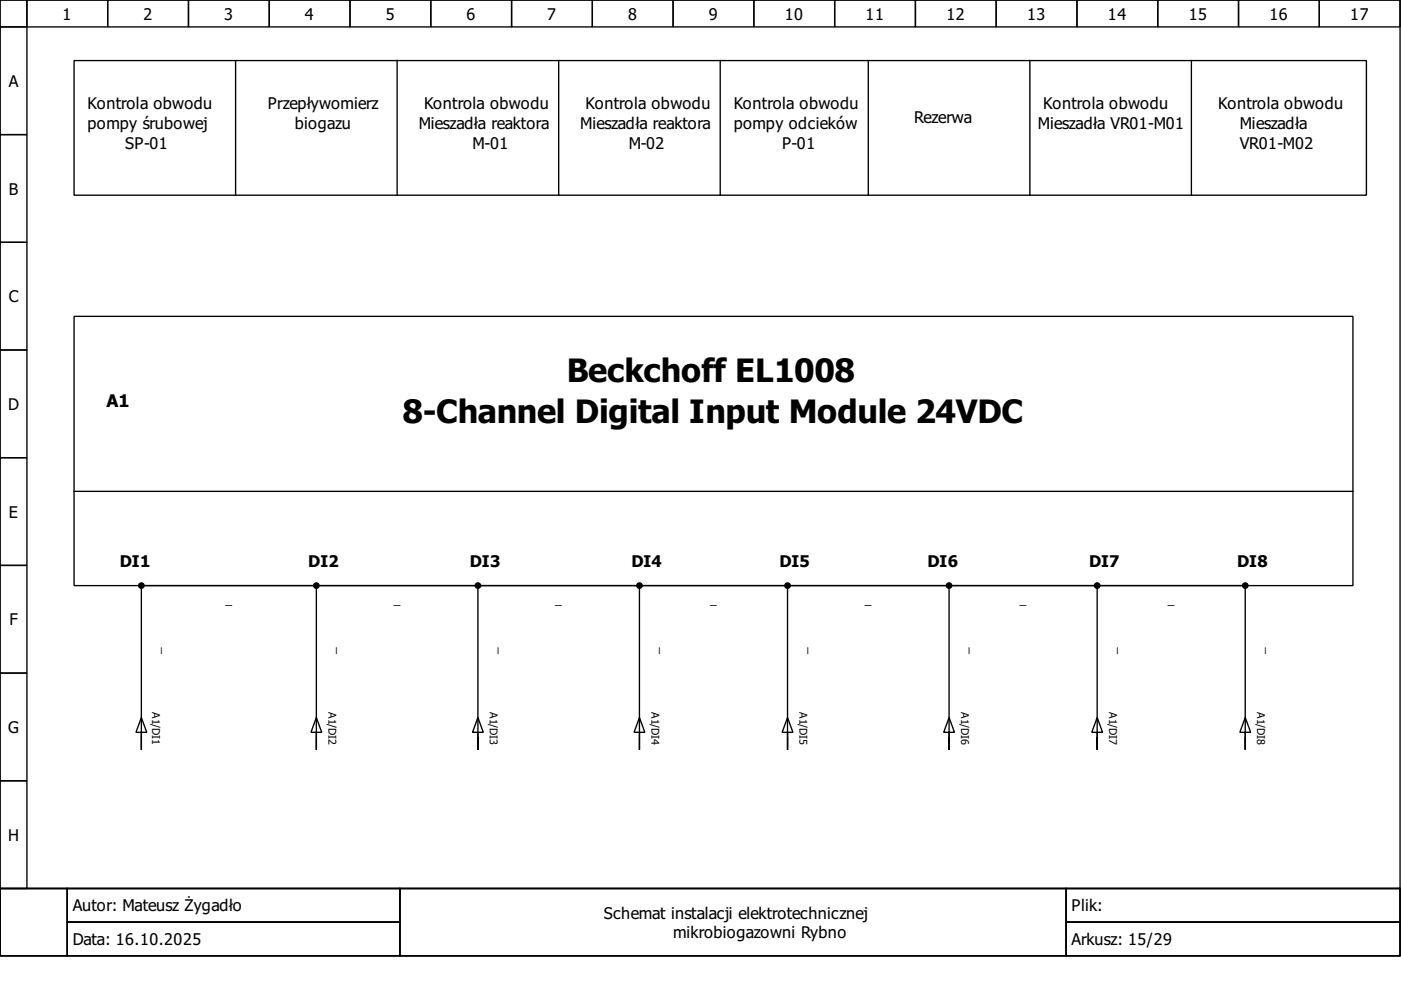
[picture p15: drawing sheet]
<svg xmlns="http://www.w3.org/2000/svg" width="297mm" height="210mm" viewBox="0 0 297 210" stroke-linecap="round" stroke-linejoin="round" font-family="sans-serif">
<defs><g id="words">
<g font-size="6.9">
<text x="120.2" y="81.1">Beckchoff EL1008</text>
<text x="85.3" y="89.6">8-Channel Digital Input Module 24VDC</text>
</g>
<text font-size="3.7" x="22.5" y="86.2">A1</text>
<g font-size="3.4">
<text x="13.3" y="4.1">1</text>
<text x="30.4" y="4.1">2</text>
<text x="47.5" y="4.1">3</text>
<text x="64.6" y="4.1">4</text>
<text x="81.8" y="4.1">5</text>
<text x="98.9" y="4.1">6</text>
<text x="116" y="4.1">7</text>
<text x="133.2" y="4.1">8</text>
<text x="150.3" y="4.1">9</text>
<text x="166.4" y="4.1">10</text>
<text x="183.5" y="4.1">11</text>
<text x="200.7" y="4.1">12</text>
<text x="217.8" y="4.1">13</text>
<text x="234.9" y="4.1">14</text>
<text x="252" y="4.1">15</text>
<text x="269.2" y="4.1">16</text>
<text x="286.3" y="4.1">17</text>
<text x="1.9" y="18.4">A</text>
<text x="18.6" y="23.1">Kontrola obwodu</text>
<text x="56.8" y="23.1">Przepływomierz</text>
<text x="89.9" y="23.1">Kontrola obwodu</text>
<text x="124.2" y="23.1">Kontrola obwodu</text>
<text x="155.6" y="23.1">Kontrola obwodu</text>
<text x="221.2" y="23.1">Kontrola obwodu</text>
<text x="258.3" y="23.1">Kontrola obwodu</text>
<text x="18.6" y="27.4">pompy śrubowej</text>
<text x="62.5" y="27.4">biogazu</text>
<text x="88.8" y="27.4">Mieszadła reaktora</text>
<text x="123" y="27.4">Mieszadła reaktora</text>
<text x="155.6" y="27.4">pompy odcieków</text>
<text x="193.8" y="26">Rezerwa</text>
<text x="220.1" y="27.4">Mieszadła VR01-M01</text>
<text x="262.9" y="27.4">Mieszadła</text>
<text x="26.5" y="31.7">SP-01</text>
<text x="100.2" y="31.7">M-01</text>
<text x="133.3" y="31.7">M-02</text>
<text x="165.8" y="31.7">P-01</text>
<text x="262.9" y="31.7">VR01-M02</text>
<text x="1.9" y="41.2">B</text>
<text x="1.9" y="64.1">C</text>
<text x="1.7" y="86.9">D</text>
<text x="1.9" y="109.7">E</text>
<text x="25.4" y="120.2">DI1</text>
<text x="65.4" y="120.2">DI2</text>
<text x="99.6" y="120.2">DI3</text>
<text x="133.9" y="120.2">DI4</text>
<text x="165.3" y="120.2">DI5</text>
<text x="196.7" y="120.2">DI6</text>
<text x="230.9" y="120.2">DI7</text>
<text x="262.3" y="120.2">DI8</text>
<text x="2" y="132.6">F</text>
<text x="1.7" y="155.4">G</text>
<text x="1.7" y="178.2">H</text>
<text x="15.4" y="193.2">Autor: Mateusz Żygadło</text>
<text x="128" y="194.8">Schemat instalacji elektrotechnicznej</text>
<text x="227.2" y="193.2">Plik:</text>
<text x="15.4" y="200.4">Data: 16.10.2025</text>
<text x="142.7" y="198.8">mikrobiogazowni Rybno</text>
<text x="227.2" y="200.4">Arkusz: 15/29</text>
</g>
<g font-size="2.6">
<text x="47.8" y="128.2">_</text>
<text x="83.5" y="128.2">_</text>
<text x="117.7" y="128.2">_</text>
<text x="150.6" y="128.2">_</text>
<text x="183.4" y="128.2">_</text>
<text x="216.2" y="128.2">_</text>
<text x="247.6" y="128.2">_</text>
<text x="34" y="138.7" transform="rotate(-90 34 138.7)">_</text>
<text x="71.1" y="138.7" transform="rotate(-90 71.1 138.7)">_</text>
<text x="105.3" y="138.7" transform="rotate(-90 105.3 138.7)">_</text>
<text x="139.6" y="138.7" transform="rotate(-90 139.6 138.7)">_</text>
<text x="171" y="138.7" transform="rotate(-90 171 138.7)">_</text>
<text x="205.2" y="138.7" transform="rotate(-90 205.2 138.7)">_</text>
<text x="236.6" y="138.7" transform="rotate(-90 236.6 138.7)">_</text>
<text x="268" y="138.7" transform="rotate(-90 268 138.7)">_</text>
</g>
<g font-size="2.3">
<text x="32.3" y="151" transform="rotate(90 32.3 151)">A1/DI1</text>
<text x="69.6" y="151" transform="rotate(90 69.6 151)">A1/DI2</text>
<text x="103.9" y="151" transform="rotate(90 103.9 151)">A1/DI3</text>
<text x="138.1" y="151" transform="rotate(90 138.1 151)">A1/DI4</text>
<text x="169.5" y="151" transform="rotate(90 169.5 151)">A1/DI5</text>
<text x="203.8" y="151" transform="rotate(90 203.8 151)">A1/DI6</text>
<text x="235.2" y="151" transform="rotate(90 235.2 151)">A1/DI7</text>
<text x="266.6" y="151" transform="rotate(90 266.6 151)">A1/DI8</text>
</g>
</g></defs>
<g fill="none" stroke="#000" stroke-width=".29">
<path d="M0 0h296.8v188.4h-296.8zM0 0h5.7v5.7h-5.7zM5.7 0h17.1v5.7h-17.1zM22.8 0h17.2v5.7h-17.2zM40 0h17.1v5.7h-17.1zM57.1 0h17.1v5.7h-17.1zM74.2 0h17.1v5.7h-17.1zM91.3 0h17.2v5.7h-17.2zM108.5 0h17.1v5.7h-17.1zM125.6 0h17.1v5.7h-17.1zM142.7 0h17.1v5.7h-17.1zM159.8 0h17.2v5.7h-17.2z"/>
<path d="M177 0h17.1v5.7h-17.1zM194.1 0h17.1v5.7h-17.1zM211.2 0h17.1v5.7h-17.1zM228.3 0h17.2v5.7h-17.2zM245.5 0h17.1v5.7h-17.1zM262.6 0h17.1v5.7h-17.1zM279.7 0h17.1v5.7h-17.1zM0 5.7h5.7v22.8h-5.7zM15.7 12.8h274v28.6h-274zM49.9 12.8v28.6M84.2 12.8v28.6M118.5 12.8v28.6"/>
<path d="M152.7 12.8v28.6M184.1 12.8v28.6M218.3 12.8v28.6M252.6 12.8v28.6M0 28.5h5.7v22.9h-5.7zM0 51.4h5.7v22.8h-5.7zM0 74.2h5.7v22.8h-5.7zM15.7 67.1h271.2v57.1h-271.2zM0 97h5.7v22.9h-5.7zM0 119.9h5.7v22.8h-5.7zM15.7 104.2h271.2M30 124.7v34.3v-2.6"/>
<path d="M30.5 124.2h36M67.1 124.7v34.3v-2.6M67.6 124.2h33.2M101.3 124.7v34.3v-2.6M101.9 124.2h33.1M135.6 124.7v34.3v-2.6M136.1 124.2h30.3M167 124.7v34.3v-2.6M167.5 124.2h33.2M201.2 124.7v34.3v-2.6M201.8 124.2h30.3M232.6 124.7v34.3v-2.6"/>
<path d="M233.2 124.2h30.2M264 124.7v34.3v-2.6M0 142.7h5.7v22.8h-5.7zM30 152.1l1.1 3.2h-2.3zM30 155.3v.8M67.1 152.1l1.1 3.2h-2.3zM67.1 155.3v.8M101.3 152.1l1.2 3.2h-2.3zM101.3 155.3v.8M135.6 152.1l1.1 3.2h-2.3zM135.6 155.3v.8M167 152.1l1.1 3.2h-2.3z"/>
<path d="M167 155.3v.8M201.2 152.1l1.2 3.2h-2.3zM201.2 155.3v.8M232.6 152.1l1.2 3.2h-2.3zM232.6 155.3v.8M264 152.1l1.2 3.2h-2.3zM264 155.3v.8M0 165.5h5.7v22.9h-5.7zM0 188.4h296.8v14.3h-296.8zM0 188.4h14.3v14.3h-14.3zM14.3 188.4h70.5v7.1h-70.5zM14.3 195.5h70.5v7.2h-70.5z"/>
<path d="M84.8 188.4h141.3v14.3h-141.3zM226.1 188.4h70.7v7.1h-70.7zM226.1 195.5h70.7v7.2h-70.7z"/>
</g>
<g fill="#000" stroke="#000" stroke-width=".29">
<circle cx="30" cy="124.2" r=".57"/>
<circle cx="67.1" cy="124.2" r=".57"/>
<circle cx="101.3" cy="124.2" r=".57"/>
<circle cx="135.6" cy="124.2" r=".57"/>
<circle cx="167" cy="124.2" r=".57"/>
<circle cx="201.2" cy="124.2" r=".57"/>
<circle cx="232.6" cy="124.2" r=".57"/>
<circle cx="264" cy="124.2" r=".57"/>
</g>
<use href="#words"/>
</svg>
